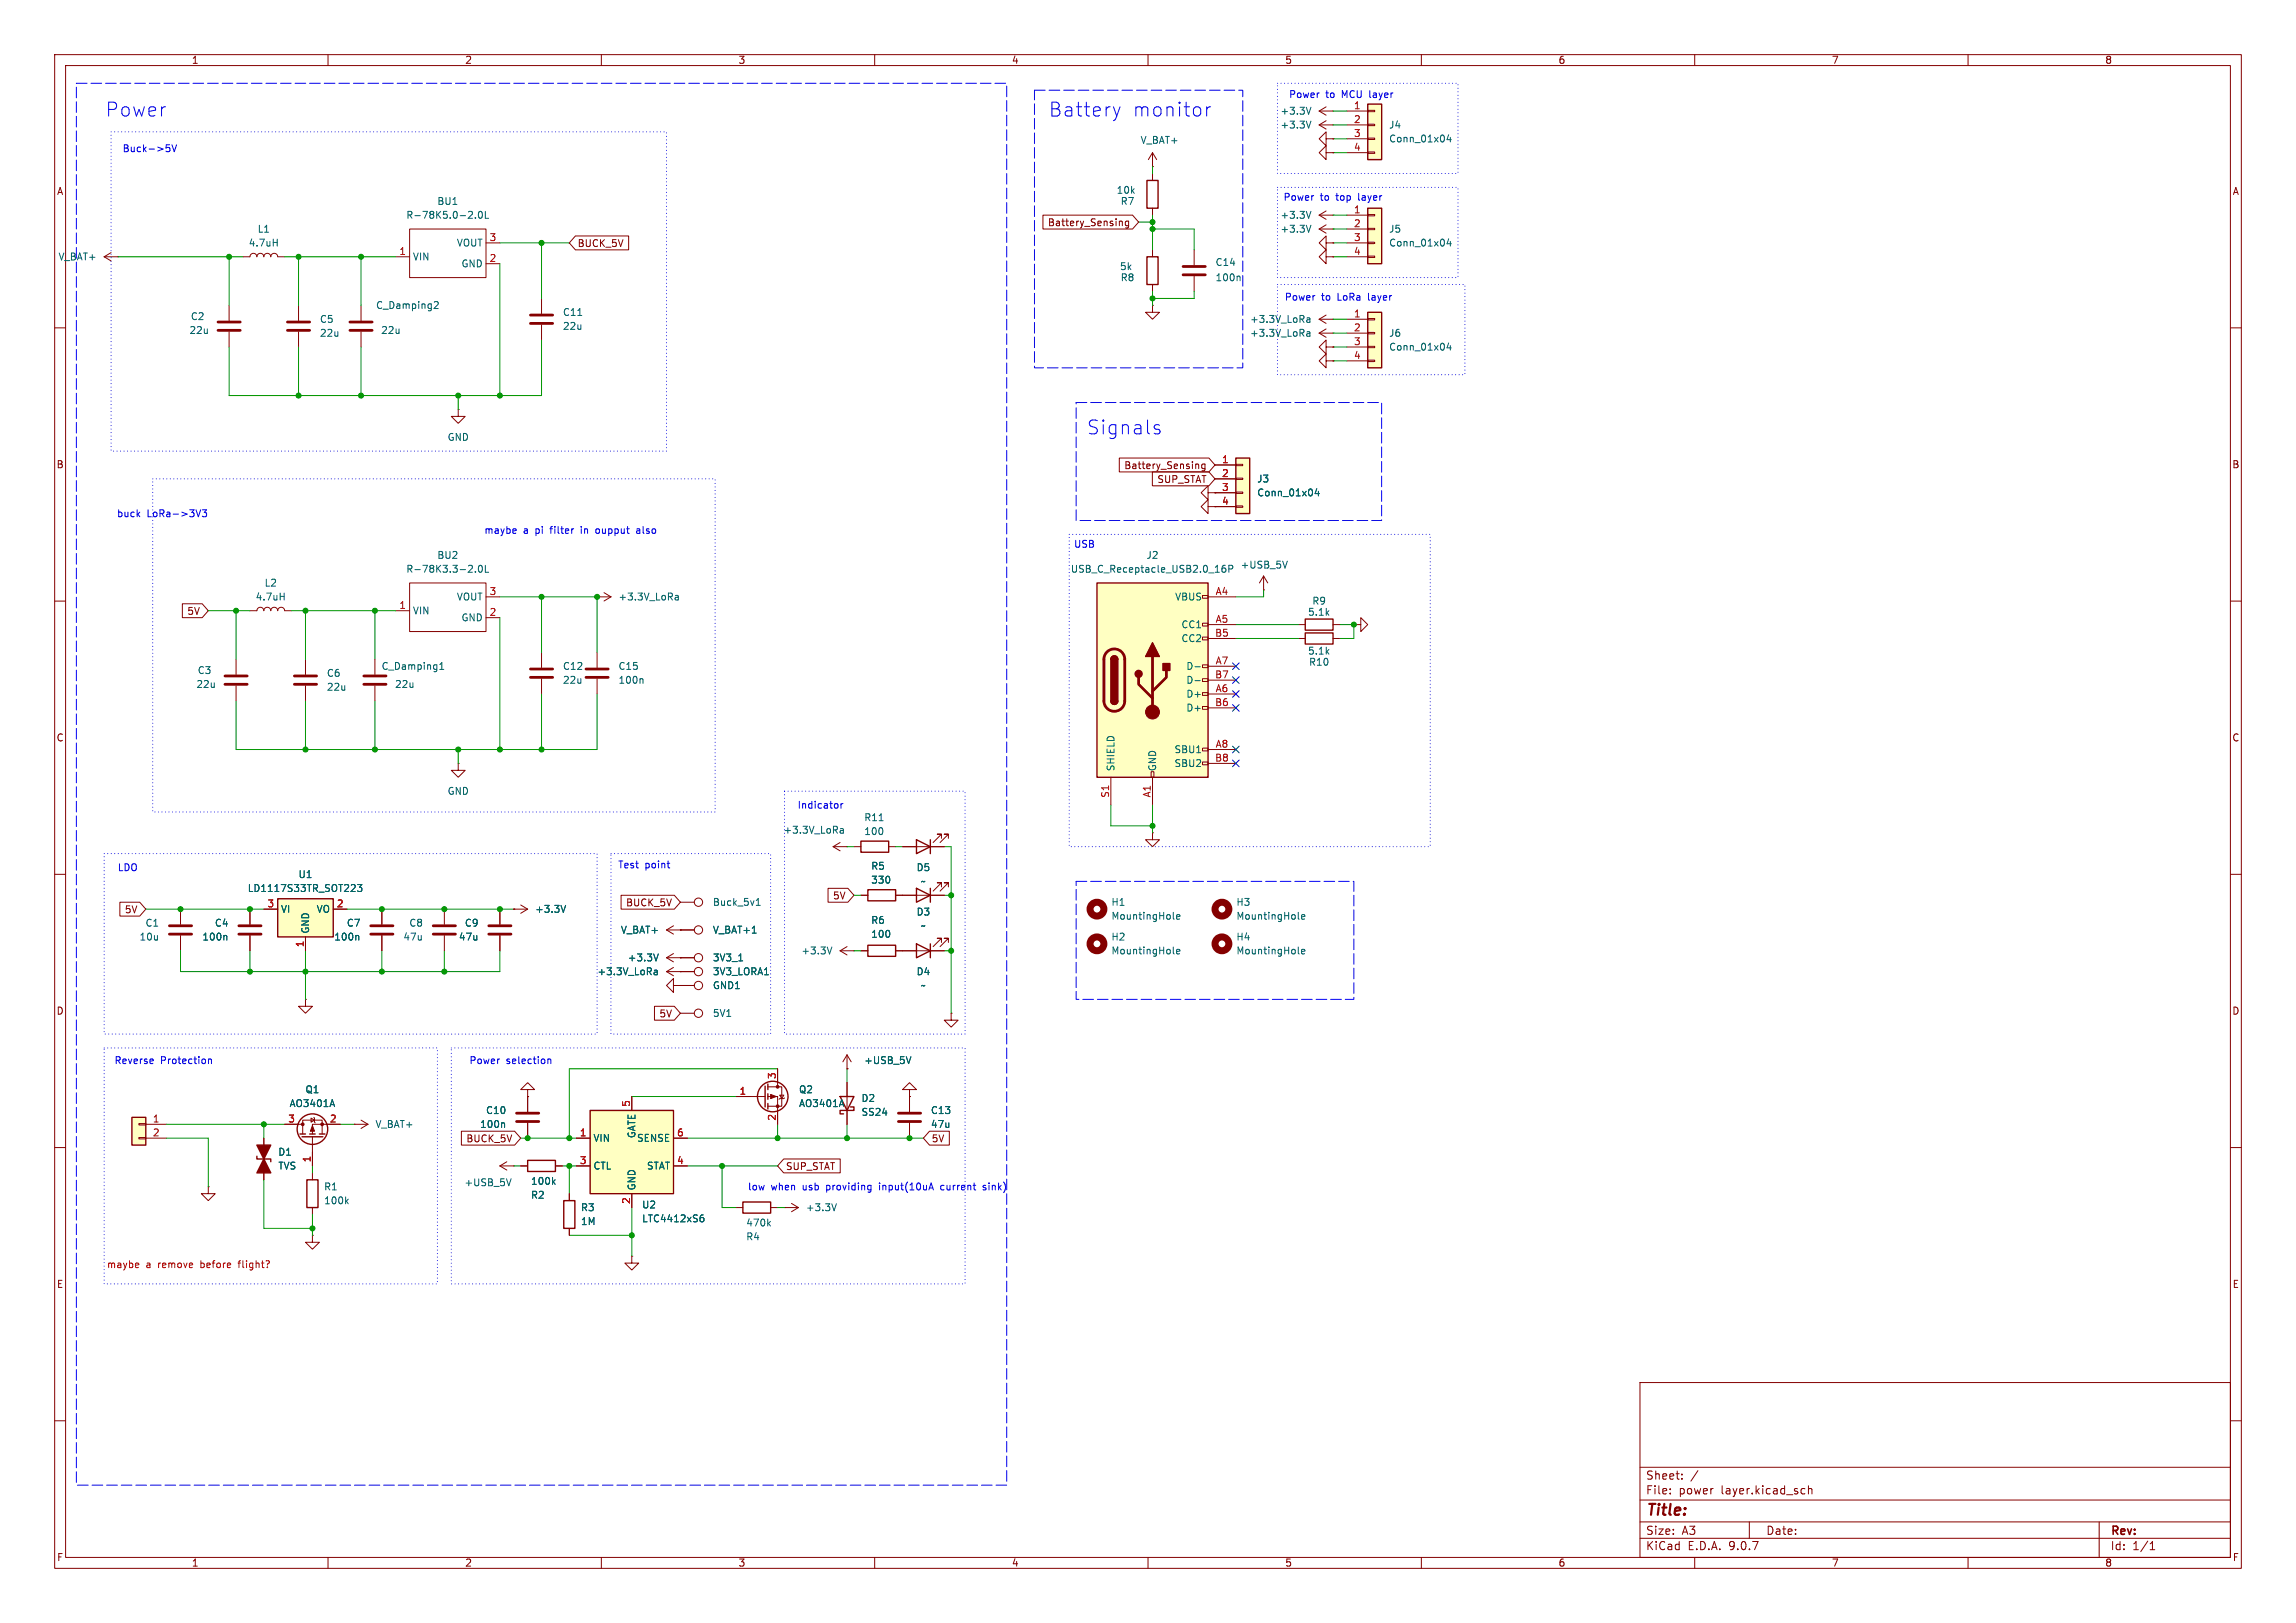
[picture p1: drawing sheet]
<svg xmlns="http://www.w3.org/2000/svg" width="420mm" height="297mm" viewBox="0 0 420 297" stroke-linecap="round" stroke-linejoin="round" font-family="sans-serif">
<defs><g id="words">
<g font-size="3.5" fill="#00f">
<text x="19.3" y="21.6">Power</text>
<text x="191.8" y="21.6">Battery</text>
<text x="207.2" y="21.6">monitor</text>
<text x="198.8" y="79.7">Signals</text>
</g>
<text font-size="2.8" fill="#840000" x="301" y="277.9">Title:</text>
<g font-size="2.1" fill="#840000">
<text x="301" y="273.7">File:</text>
<text x="301" y="271">Sheet:</text>
<text x="307.1" y="273.7">power</text>
<text x="314.9" y="273.7">layer.kicad_sch</text>
<text x="301" y="281.1">Size:</text>
<text x="307.6" y="281.1">A3</text>
<text x="323" y="281.1">Date:</text>
<text x="386" y="281.3">Rev:</text>
<text x="301" y="283.9">KiCad</text>
<text x="308.7" y="283.9">E.D.A.</text>
<text x="316.3" y="283.9">9.0.7</text>
<text x="386" y="283.9">Id:</text>
<text x="390.1" y="283.9">1/1</text>
</g>
<g font-size="1.8" fill="#840000">
<text x="35" y="11.9">1</text>
<text x="85" y="11.9">2</text>
<text x="135" y="11.9">3</text>
<text x="185" y="11.9">4</text>
<text x="235" y="11.9">5</text>
<text x="285" y="11.9">6</text>
<text x="335" y="11.9">7</text>
<text x="385" y="11.9">8</text>
<text x="10.3" y="35.9">A</text>
<text x="408.3" y="35.9">A</text>
<text x="191.6" y="41.6">Battery_Sensing</text>
<text x="105.6" y="45.4">BUCK_5V</text>
<text x="10.3" y="85.9">B</text>
<text x="205.6" y="86">Battery_Sensing</text>
<text x="211.6" y="88.6">SUP_STAT</text>
<text x="408.2" y="85.9">B</text>
<text x="34.2" y="112.7">5V</text>
<text x="10.3" y="135.9">C</text>
<text x="408.2" y="135.9">C</text>
<text x="22.7" y="167.3">5V</text>
<text x="114.4" y="166.1">BUCK_5V</text>
<text x="152.3" y="164.8">5V</text>
<text x="10.3" y="185.9">D</text>
<text x="408.2" y="185.9">D</text>
<text x="120.5" y="186.4">5V</text>
<text x="85.2" y="209.2">BUCK_5V</text>
<text x="170.3" y="209.2">5V</text>
<text x="143.7" y="214.3">SUP_STAT</text>
<text x="10.3" y="235.9">E</text>
<text x="408.3" y="235.9">E</text>
<text x="10.3" y="285.9">F</text>
<text x="35" y="286.9">1</text>
<text x="85" y="286.9">2</text>
<text x="135" y="286.9">3</text>
<text x="185" y="286.9">4</text>
<text x="235" y="286.9">5</text>
<text x="285" y="286.9">6</text>
<text x="335" y="286.9">7</text>
<text x="385" y="286.9">8</text>
<text x="408.3" y="285.9">F</text>
</g>
<g font-size="1.8" fill="#006464">
<text x="234.1" y="23.7">+3.3V</text>
<text x="234.1" y="21.2">+3.3V</text>
<text x="254" y="23.7">J4</text>
<text x="208.5" y="26.5">V_BAT+</text>
<text x="254" y="26.3">Conn_01x04</text>
<text x="204.2" y="35.7">10k</text>
<text x="74.2" y="40.2">R-78K5.0-2.0L</text>
<text x="79.9" y="37.7">BU1</text>
<text x="204.9" y="37.7">R7</text>
<text x="234.1" y="40.2">+3.3V</text>
<text x="10.6" y="47.9">V_BAT+</text>
<text x="45.4" y="45.3">4.7uH</text>
<text x="47" y="42.8">L1</text>
<text x="75.4" y="47.9">VIN</text>
<text x="83.5" y="45.3">VOUT</text>
<text x="234.1" y="42.8">+3.3V</text>
<text x="254" y="42.8">J5</text>
<text x="254" y="45.3">Conn_01x04</text>
<text x="84.3" y="49.1">GND</text>
<text x="204.8" y="49.6">5k</text>
<text x="204.9" y="51.7">R8</text>
<text x="222.3" y="51.7">100n</text>
<text x="222.3" y="48.9">C14</text>
<text x="34.8" y="58.8">C2</text>
<text x="58.4" y="59.3">C5</text>
<text x="68.7" y="56.7">C_Damping2</text>
<text x="102.9" y="58">C11</text>
<text x="228.6" y="59.3">+3.3V_LoRa</text>
<text x="34.6" y="61.3">22u</text>
<text x="58.4" y="61.8">22u</text>
<text x="69.6" y="61.3">22u</text>
<text x="102.9" y="60.6">22u</text>
<text x="228.6" y="61.8">+3.3V_LoRa</text>
<text x="254" y="61.8">J6</text>
<text x="254" y="64.4">Conn_01x04</text>
<text x="81.8" y="80.9">GND</text>
<text x="229.9" y="88.5">J3</text>
<text x="229.9" y="91">Conn_01x04</text>
<text x="48.3" y="107.5">L2</text>
<text x="74.2" y="105">R-78K3.3-2.0L</text>
<text x="79.9" y="102.5">BU2</text>
<text x="195.8" y="105">USB_C_Receptacle_USB2.0_16P</text>
<text x="209.6" y="102.5">J2</text>
<text x="226.9" y="104.2">+USB_5V</text>
<text x="46.7" y="110.1">4.7uH</text>
<text x="75.4" y="112.6">VIN</text>
<text x="83.5" y="110.1">VOUT</text>
<text x="84.3" y="113.9">GND</text>
<text x="113" y="110.1">+3.3V_LoRa</text>
<text x="214.9" y="110.1">VBUS</text>
<text x="239.2" y="112.9">5.1k</text>
<text x="240" y="110.8">R9</text>
<text x="216" y="115.2">CC1</text>
<text x="216" y="117.7">CC2</text>
<text x="239.2" y="120">5.1k</text>
<text x="36.1" y="123.5">C3</text>
<text x="59.7" y="124.1">C6</text>
<text x="69.7" y="122.8">C_Damping1</text>
<text x="102.9" y="122.8">C12</text>
<text x="102.9" y="125.3">22u</text>
<text x="113" y="125.3">100n</text>
<text x="113" y="122.8">C15</text>
<text x="216.9" y="122.8">D-</text>
<text x="216.9" y="125.3">D-</text>
<text x="239.4" y="122">R10</text>
<text x="35.8" y="126.1">22u</text>
<text x="59.7" y="126.6">22u</text>
<text x="72.2" y="126.1">22u</text>
<text x="216.9" y="127.9">D+</text>
<text x="216.9" y="130.4">D+</text>
<text x="204.1" y="141.2" transform="rotate(-90 204.1 141.2)">SHIELD</text>
<text x="211.7" y="141.2" transform="rotate(-90 211.7 141.2)">GND</text>
<text x="214.7" y="138">SBU1</text>
<text x="214.7" y="140.6">SBU2</text>
<text x="81.8" y="145.6">GND</text>
<text x="143.2" y="152.8">+3.3V_LoRa</text>
<text x="158" y="153">100</text>
<text x="158" y="150.5">R11</text>
<text x="54.5" y="160.9">U1</text>
<text x="159.3" y="159.4">R5</text>
<text x="159.3" y="161.9">330</text>
<text x="167.6" y="159.6">D5</text>
<text x="45.2" y="163.4">LD1117S33TR_SOT223</text>
<text x="51.3" y="167.2">VI</text>
<text x="57.8" y="167.2">VO</text>
<text x="97.8" y="167.2">+3.3V</text>
<text x="130.3" y="166">Buck_5v1</text>
<text x="167.6" y="167.7">D3</text>
<text x="168.4" y="162.2">~</text>
<text x="203.2" y="166">H1</text>
<text x="226.1" y="166">H3</text>
<text x="25.4" y="172.3">10u</text>
<text x="26.5" y="169.8">C1</text>
<text x="36.9" y="172.3">100n</text>
<text x="39.2" y="169.8">C4</text>
<text x="56.7" y="170.9" transform="rotate(-90 56.7 170.9)">GND</text>
<text x="61" y="172.3">100n</text>
<text x="63.3" y="169.8">C7</text>
<text x="73.7" y="172.3">47u</text>
<text x="74.8" y="169.8">C8</text>
<text x="83.8" y="172.3">47u</text>
<text x="84.9" y="169.8">C9</text>
<text x="113.5" y="171">V_BAT+</text>
<text x="130.3" y="171">V_BAT+1</text>
<text x="159.3" y="169.3">R6</text>
<text x="159.3" y="171.8">100</text>
<text x="168.4" y="170.3">~</text>
<text x="203.2" y="168.5">MountingHole</text>
<text x="203.2" y="172.3">H2</text>
<text x="226.1" y="172.3">H4</text>
<text x="226.1" y="168.5">MountingHole</text>
<text x="109.2" y="178.7">+3.3V_LoRa</text>
<text x="114.8" y="176.1">+3.3V</text>
<text x="130.3" y="178.7">3V3_LORA1</text>
<text x="130.3" y="176.1">3V3_1</text>
<text x="146.5" y="174.9">+3.3V</text>
<text x="167.6" y="178.7">D4</text>
<text x="203.2" y="174.9">MountingHole</text>
<text x="226.1" y="174.9">MountingHole</text>
<text x="130.3" y="181.2">GND1</text>
<text x="168.4" y="181.2">~</text>
<text x="130.3" y="186.3">5V1</text>
<text x="158" y="194.9">+USB_5V</text>
<text x="52.9" y="202.8">AO3401A</text>
<text x="55.8" y="200.3">Q1</text>
<text x="146.1" y="202.8">AO3401A</text>
<text x="146.1" y="200.3">Q2</text>
<text x="157.5" y="201.8">D2</text>
<text x="68.6" y="206.6">V_BAT+</text>
<text x="87.7" y="206.6">100n</text>
<text x="88.8" y="204.1">C10</text>
<text x="108.5" y="209.1">VIN</text>
<text x="116.4" y="209.1">SENSE</text>
<text x="116.4" y="208.4" transform="rotate(-90 116.4 208.4)">GATE</text>
<text x="157.5" y="204.4">SS24</text>
<text x="170.2" y="204.1">C13</text>
<text x="170.2" y="206.6">47u</text>
<text x="50.8" y="211.7">D1</text>
<text x="50.8" y="214.2">TVS</text>
<text x="108.5" y="214.2">CTL</text>
<text x="118.2" y="214.2">STAT</text>
<text x="59.2" y="218">R1</text>
<text x="59.2" y="220.6">100k</text>
<text x="84.9" y="217.3">+USB_5V</text>
<text x="97" y="219.6">R2</text>
<text x="97" y="217">100k</text>
<text x="106.2" y="221.8">R3</text>
<text x="116.4" y="217.9" transform="rotate(-90 116.4 217.9)">GND</text>
<text x="117.4" y="221.3">U2</text>
<text x="147.3" y="221.8">+3.3V</text>
<text x="106.2" y="224.4">1M</text>
<text x="117.4" y="223.9">LTC4412xS6</text>
<text x="136.4" y="227.2">R4</text>
<text x="136.4" y="224.6">470k</text>
</g>
<g font-size="1.8" fill="#0000c2">
<text x="235.7" y="18.1">Power</text>
<text x="242.5" y="18.1">to</text>
<text x="245.5" y="18.1">MCU layer</text>
<text x="22.3" y="28">Buck-&gt;5V</text>
<text x="234.7" y="36.9">Power</text>
<text x="241.5" y="36.9">to</text>
<text x="244.5" y="36.9">top</text>
<text x="248.7" y="36.9">layer</text>
<text x="234.9" y="55.2">Power</text>
<text x="241.7" y="55.2">to</text>
<text x="244.8" y="55.2">LoRa</text>
<text x="250.5" y="55.2">layer</text>
<text x="21.3" y="94.8">buck</text>
<text x="26.9" y="94.8">LoRa-&gt;3V3</text>
<text x="88.5" y="97.9">maybe</text>
<text x="95.7" y="97.9">a</text>
<text x="98" y="97.9">pi</text>
<text x="101" y="97.9">filter</text>
<text x="106.7" y="97.9">in</text>
<text x="109.7" y="97.9">oupput</text>
<text x="117.3" y="97.9">also</text>
<text x="196.4" y="100.4">USB</text>
<text x="145.8" y="148.2">Indicator</text>
<text x="21.5" y="159.6">LDO</text>
<text x="113" y="159.1">Test</text>
<text x="118" y="159.1">point</text>
<text x="20.9" y="194.9">Reverse</text>
<text x="29.3" y="194.9">Protection</text>
<text x="85.8" y="194.9">Power</text>
<text x="92.6" y="194.9">selection</text>
<text x="136.7" y="218">low</text>
<text x="141" y="218">when</text>
<text x="146.9" y="218">usb</text>
<text x="151.4" y="218">providing</text>
<text x="161.3" y="218">input(10uA</text>
<text x="172.8" y="218">current</text>
<text x="180.7" y="218">sink)</text>
</g>
<g font-size="1.8" fill="#a90000">
<text x="247.6" y="20.1">1</text>
<text x="247.6" y="22.6">2</text>
<text x="247.6" y="25.1">3</text>
<text x="247.6" y="27.7">4</text>
<text x="247.6" y="39.1">1</text>
<text x="247.6" y="41.7">2</text>
<text x="73" y="46.7">1</text>
<text x="89.5" y="44.2">3</text>
<text x="247.6" y="44.2">3</text>
<text x="247.6" y="46.7">4</text>
<text x="89.5" y="48">2</text>
<text x="247.6" y="58.2">1</text>
<text x="247.6" y="60.7">2</text>
<text x="247.6" y="63.2">3</text>
<text x="247.6" y="65.8">4</text>
<text x="223.4" y="84.8">1</text>
<text x="223.4" y="87.4">2</text>
<text x="223.4" y="89.9">3</text>
<text x="223.4" y="92.5">4</text>
<text x="73" y="111.5">1</text>
<text x="89.5" y="109">3</text>
<text x="89.5" y="112.8">2</text>
<text x="222.3" y="109">A4</text>
<text x="222.2" y="116.6">B5</text>
<text x="222.3" y="114">A5</text>
<text x="222.2" y="124.2">B7</text>
<text x="222.3" y="121.7">A7</text>
<text x="222.2" y="129.3">B6</text>
<text x="222.3" y="126.7">A6</text>
<text x="222.3" y="136.9">A8</text>
<text x="222.2" y="139.4">B8</text>
<text x="202.9" y="146.1" transform="rotate(-90 202.9 146.1)">S1</text>
<text x="210.6" y="146" transform="rotate(-90 210.6 146)">A1</text>
<text x="48.8" y="166.1">3</text>
<text x="61.5" y="166.1">2</text>
<text x="55.6" y="173.4" transform="rotate(-90 55.6 173.4)">1</text>
<text x="142" y="197.6" transform="rotate(-90 142 197.6)">3</text>
<text x="115.3" y="202.6" transform="rotate(-90 115.3 202.6)">5</text>
<text x="135.2" y="200.4">1</text>
<text x="27.9" y="205.5">1</text>
<text x="27.9" y="208">2</text>
<text x="52.6" y="205.5">3</text>
<text x="60.3" y="205.5">2</text>
<text x="106" y="208">1</text>
<text x="123.8" y="208">6</text>
<text x="142" y="205.2" transform="rotate(-90 142 205.2)">2</text>
<text x="56.9" y="212.8" transform="rotate(-90 56.9 212.8)">1</text>
<text x="106" y="213.1">3</text>
<text x="123.8" y="213.1">4</text>
<text x="115.3" y="220.4" transform="rotate(-90 115.3 220.4)">2</text>
</g>
<g font-size="1.8" fill="#f00">
<text x="19.5" y="232.3">maybe</text>
<text x="26.7" y="232.3">a</text>
<text x="29" y="232.3">remove</text>
<text x="37" y="232.3">before</text>
<text x="44.1" y="232.3">flight?</text>
</g>
</g></defs>
<g fill="none" stroke="#840000" stroke-width=".18">
<path d="M10 10h400v277h-400zM12 12h396v273h-396zM60 10v2M110 10v2M160 10v2M210 10v2M260 10v2M310 10v2M360 10v2M210.8 31.8v1.2M210.8 38.1v1.3M19 47l1.3 .8"/>
<path d="M19 47h2.6M20.3 46.2l-1.3 .8M21.6 47h.1M210.8 55.9v1.3h-1.3l1.3 1.2 1.3-1.2h-1.3M210.8 55.9h.1M218.4 45.7v2.8M218.4 50.5v2.8M241.3 58.4l1.3 .8M241.3 58.4h2.5M242.6 57.7l-1.3 .7M243.8 58.4h.1M10 60h2"/>
<path d="M83.8 74.9v1.3h1.3l-1.3 1.3-1.3-1.3h1.3M83.8 74.9h.1M241.3 61l1.3 .7M241.3 61h2.5M242.6 60.2l-1.3 .8M243.8 61h.1M408 60h2M10 110h2M45.7 111.8h1.3a.64 .64 0 0 1 .6-.7 .64 .64 0 0 1 .7 .7 .64 .64 0 0 1 .6-.7 .64 .64 0 0 1 .6 .7 .64 .64 0 0 1 .7-.7 .64 .64 0 0 1 .6 .7 .64 .64 0 0 1 .6-.7 .64 .64 0 0 1 .7 .7h1.2M231.1 108h.1M231.1 105.4l.8 1.3M231.1 105.4l-.7 1.3"/>
<path d="M231.1 105.4v2.6M237.5 114.3h1.3M237.5 116.8h1.3M243.8 114.3h1.3M243.8 116.8h1.3M247.6 114.3h1.3v-1.3l1.3 1.3-1.3 1.3v-1.3M247.6 114.3h.1M408 110h2M55.9 120.7v2.7M55.9 125.5v2.8M10 160h2M408 160h2"/>
<path d="M10 210h2M408 210h2M300 253h108v32h-108zM10 260h2M300 278.5h108M300 274.5h108M300 268.5h108M305.5 273.2v.2M305.5 272.5v.1M307.7 270.5v.2M307.7 269.8v.1M310.6 269.1l-1.3 1.9"/>
<path d="M320 278.5v3M329.7 272.4l.5 .1M330.2 273.3l-.5 .1M330.8 272.5l.2-.1 .4 .1v.9M330.8 271.9v1.5M384 278.5v6.5M408 260h2M60 285v2M110 285v2M160 285v2M210 285v2M260 285v2"/>
<path d="M300 281.5h108M310 285v2M360 285v2M393.3 283.6h.9M393.3 282.5l.4-.4v1.5"/>
</g>
<path d="M216.4 48.8h4.1M216.4 50.3h4.1M53.8 123.7h4.1M53.8 125.2h4.1" fill="none" stroke="#840000" stroke-width=".51"/>
<path d="M209.8 33h2v5.1h-2zM238.8 113.3h5v2h-5zM238.8 115.8h5v2.1h-5z" fill="none" stroke="#840000" stroke-width=".25"/>
<g fill="none" stroke="#006464" stroke-width=".18">
<path d="M226.7 50.5l.1 .2v.7M239 58.8l.2 .2 .4-.1M239.1 58.2h.5v.8M239.6 58.5h-.4l-.2 .2M239 61.4l.2 .1h.4M239.1 60.8h.5v.7M239.6 61l-.4 .1-.2 .1M51.3 109.1h.7M52 108.5v1.3M235.5 102.7l-.4 1.3M214.6 168l.2 .2M214.6 174.4l.2 .2"/>
<path d="M215.2 174.1l.6-.1v-.2l-.4-.1-.2 .2 .1 .6h.5M215.2 167.8l.6-.1v-.3h-.4l-.2 .2 .1 .6h.5M237.5 174.4l.2 .2M237.5 168l.2 .2M238.1 174.1l.6-.1-.1-.2-.3-.1-.2 .2v.6h.5M238.1 167.8l.6-.1-.1-.3h-.3l-.2 .2v.6h.5"/>
</g>
<g fill="none" stroke="#840000" stroke-width="1.3">
<circle cx="200.7" cy="166.4" r="1.27"/>
<circle cx="200.7" cy="172.7" r="1.27"/>
<circle cx="223.5" cy="166.4" r="1.27"/>
<circle cx="223.5" cy="172.7" r="1.27"/>
</g>
<path d="M200.7 106.7h20.3v35.5h-20.3z" fill="#ffffc2"/>
<g fill="none" stroke="#840000" stroke-width=".18">
<path d="M221 92.7v-1.3l-1.3 1.3 1.3 1.3v-1.3h1.2M221 90.2v-1.3l-1.3 1.3 1.3 1.2v-1.2h1.2M222.2 92.7h.1M222.2 90.2h.1M220 109h1v.5h-1zM220 114h1v.6h-1zM220 116.6h1v.5h-1zM221 109.2h5.1M221 114.3h5.1M221 116.8h5.1M220 121.7h1v.5h-1zM220 124.2h1v.5h-1z"/>
<path d="M220 126.7h1v.6h-1zM220 129.3h1v.5h-1zM220 136.9h1v.5h-1zM220 139.4h1v.6h-1zM221 121.9h5.1M221 124.5h5.1M221 127h5.1M221 129.5h5.1M221 137.2h5.1M221 139.7h5.1M203.2 142.2v5.1M210.6 141.2h.5v1h-.5z"/>
<path d="M210.8 152.4v1.3h1.3l-1.3 1.2-1.3-1.2h1.3M210.8 152.4h.1M210.8 142.2v5.1"/>
</g>
<path d="M200.7 106.7h20.3v35.5h-20.3zM203.2 120.7a.64 .64 0 0 1 .6-.7 .64 .64 0 0 1 .7 .7M203.2 128.3a.64 .64 0 0 0 .6 .6 .64 .64 0 0 0 .7-.6" fill="none" stroke="#840000" stroke-width=".25"/>
<path d="M202.5 119.3a1.9 1.9 0 0 1 2.1-.4 1.9 1.9 0 0 1 1.1 1.8v7.6a1.91 1.91 0 0 1-1.9 1.9 1.91 1.91 0 0 1-1.9-1.9v-7.8l.2-.6zM208.3 124v1.2l2.5 2.6M210.8 120.1v10.2M213.4 122.7v1.3l-2.6 2.5" fill="none" stroke="#840000" stroke-width=".51"/>
<g fill="#840000" stroke="#840000" stroke-width=".25">
<path d="M203.2 120.7h1.3v7.6h-1.3z"/>
<path d="M203.4 120.2a.64 .64 0 0 1 .7-.1 .64 .64 0 0 1 .4 .6h-1.3z"/>
<path d="M203.2 128.3h1.3a.64 .64 0 0 1-.7 .6 .64 .64 0 0 1-.6-.6z"/>
<path d="M210.8 117.6l1.3 2.5h-2.6z"/>
<path d="M212.7 121.4h1.3v1.3h-1.3z"/>
<circle cx="208.3" cy="123.3" r=".63"/>
</g>
<circle cx="210.8" cy="130.3" r="1.27" fill="#840000" stroke="#840000" stroke-width=".18"/>
<path d="M224.1 103.4l-.3 .1a.86 .86 0 0 0 0 1.2l.4-.1v-.4l-.2-.3-.4 .1-.1 .2M224.8 104.1h.6l.1-.2v-.3l-.7-.2v1.3M218.6 122h1M218.6 124.6h1" fill="none" stroke="#006464" stroke-width=".18"/>
<path d="M226.1 83.8h2.5v10.2h-2.5z" fill="#ffffc2"/>
<path d="M226.1 83.8h2.5v10.2h-2.5zM135.9 220h5.1v2h-5.1z" fill="none" stroke="#840000" stroke-width=".25"/>
<g fill="none" stroke="#840000" stroke-width=".18">
<path d="M222.2 85.1h3.9M222.2 87.6h3.9M222.2 90.2h3.9M222.2 92.7h3.9M226.1 85h1.2v.2h-1.2zM226.1 87.5h1.2v.3h-1.2zM226.1 90h1.2v.3h-1.2zM226.1 92.6h1.2v.2h-1.2zM152.4 154.9l1.3 .8M152.4 154.9h2.5M153.7 154.2l-1.3 .7M154.9 154.9h.1"/>
<path d="M121.9 175.3l1.3 .7M121.9 175.3h2.6M121.9 177.8l1.3 .8M121.9 177.8h2.6M121.9 170.2l1.3 .7M121.9 170.2h2.6M123.2 174.5l-1.3 .8M123.2 177l-1.3 .8M123.2 169.4l-1.3 .8M124.5 175.3h.1M124.5 177.8h.1M124.5 170.2h.1"/>
<path d="M153.7 174l1.2 .8M153.7 174h2.5M154.9 173.2l-1.2 .8M156.2 174h.1M96.5 199.4h-1.3l1.3-1.3 1.3 1.3h-1.3v1.3M96.5 200.7h.1M115.6 229.9v1.2h1.2l-1.2 1.3-1.3-1.3h1.3M115.6 229.9h.1M134.6 221h1.3M141 221h1.2"/>
</g>
<path d="M240.9 89.4l-.3 .9h.8M241.2 89.9v.8M153.7 152.3l.1 .2 .5-.1M153.7 151.7h.5l.1 .8M154.3 151.9l-.5 .1-.1 .2M119.6 178.2l.2 .2 .4-.1M119.7 177.6h.5v.8M120.2 177.8l-.4 .1-.2 .2M120.4 174.6l-.4 1.2M152.2 173.3l-.5 1.3M140.6 223.9l.3 .5M140.9 223.5l-.5 .5" fill="none" stroke="#006464" stroke-width=".18"/>
<path d="M107.9 203.2h15.3v15.2h-15.3z" fill="#ffffc2"/>
<g fill="none" stroke="#840000" stroke-width=".25">
<path d="M157.5 153.9h5.1v2.1h-5.1zM167.6 153.7l2.6 1.2-2.6 1.3zM170.2 153.7v2.5M158.7 173h5.1v2h-5.1zM158.7 162.8h5.1v2h-5.1zM167.6 172.7l2.6 1.3-2.6 1.3zM167.6 162.6l2.6 1.2-2.6 1.3zM170.2 162.6v2.5M170.2 172.7v2.6M140 198.8v3.8M140.5 198.4v1M96.5 212.3h5.1v2.1h-5.1z"/>
<path d="M103.1 219.7h2.1v5.1h-2.1zM107.9 203.2h15.3v15.2h-15.3zM140.5 200.2v1M140.5 201.9v1M153.7 200.7h2.5l-1.3 2.5zM155.6 202.6h.6v.6h-2.5v.6h.6"/>
<circle cx="141.4" cy="200.7" r="2.79"/>
</g>
<g fill="none" stroke="#840000" stroke-width=".18">
<path d="M210.8 30.5h.1M210.8 27.9l-.7 1.3M210.8 27.9l.8 1.3M210.8 27.9v2.6M109.2 109.2h.1M109.2 119.4v2.8M109.2 109.2h2.6M110.5 108.5l1.3 .7M111.8 109.2l-1.3 .8M109.2 124.2v2.8M156.2 154.9h1.3M162.6 154.9h1.2"/>
<path d="M165.1 154.9h7.6M172.2 153.4v-.7h-.8h.8l-1.5 1.5M173.5 153.4v-.7h-.8h.8l-1.5 1.5M69.8 166.4v2.8M69.8 171.2v2.8M81.3 166.4v2.8M81.3 171.2v2.8M91.4 166.4v2.8M91.4 171.2v2.8M124.5 165.1h2.5M124.5 170.2h2.5M124.5 177.8h2.5"/>
<path d="M124.5 175.3h2.5M157.5 174h1.2M157.5 163.8h1.2M163.8 174h8.9M163.8 163.8h8.9M172.2 172.5v-.8h-.8h.8l-1.5 1.5M172.2 162.3v-.8h-.8h.8l-1.5 1.6M173.5 172.5v-.8h-.8h.8l-1.5 1.5M173.5 162.3v-.8h-.8h.8l-1.5 1.6M55.9 182.9v1.3h1.2l-1.2 1.2-1.3-1.2h1.3M55.9 182.9h.1M123.2 180.3v-1.2l-1.3 1.2 1.3 1.3v-1.3h1.3"/>
<path d="M124.5 180.3h.1M124.5 180.3h2.5M124.5 185.4h2.5M140.5 198.9h2.5v3.5h-2.5M142.2 195.6v3.3M154.9 195.6h.1M154.9 193l.8 1.3M154.9 193l-.7 1.3M154.9 193v2.6M154.9 198.1v7.6M166.4 199.4h-1.3l1.3-1.3 1.2 1.3h-1.2v1.3M174 185.4v1.3h1.3l-1.3 1.3-1.3-1.3h1.3"/>
<path d="M174 185.4h.1M91.4 213.4h2.6M91.4 213.4l1.3 .7M92.7 212.6l-1.3 .8M94 213.4h.1M95.2 213.4h1.3M96.5 200.7v2.8M96.5 205.5v2.8M101.6 213.4h1.3M104.1 218.4v1.3M105.4 208.3h2.5M105.4 213.4h2.5"/>
<path d="M115.6 200.7v2.5M115.6 218.4v2.6M123.2 208.3h2.5M123.2 213.4h2.5M134.6 200.7h5.4M140.5 200.7h1.7v5M142.6 200.4h.8l-.4 .6zM143.5 200.9l-.1 .1h-.8l-.1 .2M166.4 200.7h.1M166.4 200.7v2.8M166.4 205.5v2.8M104.1 224.8v1.3"/>
<path d="M143.5 221h.1M143.5 221h2.5M144.8 220.2l1.2 .8M146 221l-1.2 .7"/>
<circle cx="127.8" cy="170.2" r=".76"/>
<circle cx="127.8" cy="177.8" r=".76"/>
<circle cx="127.8" cy="165.1" r=".76"/>
<circle cx="127.8" cy="175.3" r=".76"/>
<circle cx="127.8" cy="185.4" r=".76"/>
<circle cx="127.8" cy="180.3" r=".76"/>
</g>
<g fill="none" stroke="#006464" stroke-width=".18">
<path d="M123.5 109.6l.2 .2 .4-.1M123.5 109h.5l.1 .8M124.1 109.3h-.4l-.2 .2M117.4 124.2l.2 .2v.6M160.8 150.2h.7M65.4 171.2l.2 .2v.6M135.1 175.8h.8M137.6 170.8h.7M138.3 165.7h.8M138.3 164.8l.4-.4v1.3M139.8 178.4h.8M166.6 193.4l-.4 1.2"/>
<path d="M92.1 205.5l.2 .2v.6M93.5 215.7l-.4 1.3M101.2 216.2l.4 .5M101.6 215.9l-.5 .5M154 201.2l.4 1.3M128.2 222.9l.3-.1 .3 .2-.2 .5h-.4M128.6 222.3l-.4 .1M153 220.3l-.4 1.3"/>
</g>
<path d="M107.2 122.4h4.1M107.2 124h4.1M67.8 169.4h4.1M67.8 170.9h4.1M79.2 169.4h4.1M79.2 170.9h4.1M89.4 169.4h4.1M89.4 170.9h4.1M94.5 203.7h4.1M94.5 205.2h4.1M164.3 203.7h4.1M164.3 205.2h4.1" fill="none" stroke="#840000" stroke-width=".51"/>
<g fill="#840000" stroke="#840000" stroke-width=".18">
<path d="M141 200.3l1 .4-1 .3z"/>
<circle cx="142.2" cy="198.9" r=".25"/>
<circle cx="142.2" cy="202.4" r=".25"/>
</g>
<path d="M50.8 164.5h10.2v7h-10.2z" fill="#ffffc2"/>
<path d="M50.8 164.5h10.2v7h-10.2z" fill="none" stroke="#840000" stroke-width=".25"/>
<path d="M48.3 166.4h2.5M55.9 171.5v2.5M61 166.4h2.5" fill="none" stroke="#840000" stroke-width=".18"/>
<path d="M65.4 161.9h.8l-.4 .5 .3 .1v.5l-.2 .1-.5-.1" fill="none" stroke="#006464" stroke-width=".18"/>
<path d="M250.2 19.1h2.5v10.1h-2.5z" fill="#ffffc2"/>
<path d="M250.2 19.1h2.5v10.1h-2.5z" fill="none" stroke="#840000" stroke-width=".25"/>
<g fill="none" stroke="#840000" stroke-width=".18">
<path d="M242.6 19.6l-1.3 .7M241.3 20.3h2.5M241.3 22.9h2.5M241.3 22.9l1.3 .7M241.3 20.3l1.3 .8M242.6 27.9v-1.2l-1.3 1.2 1.3 1.3v-1.3h1.2M242.6 25.4v-1.3l-1.3 1.3 1.3 1.3v-1.3h1.2M242.6 22.1l-1.3 .8M243.8 22.9h.1M243.8 20.3h.1M243.8 27.9h.1M243.8 25.4h.1"/>
<path d="M246.4 20.3h3.8M246.4 22.9h3.8M246.4 25.4h3.8M246.4 27.9h3.8M250.2 20.2h1.3v.2h-1.3zM250.2 22.7h1.3v.3h-1.3zM250.2 25.3h1.3v.2h-1.3zM250.2 27.8h1.3v.3h-1.3zM242.6 63.5v-1.3l-1.3 1.3 1.3 1.3v-1.3h1.2M242.6 66v-1.2l-1.3 1.2 1.3 1.3v-1.3h1.2M243.8 63.5h.1M243.8 66h.1"/>
</g>
<path d="M239.8 19.6l-.4 1.3M239.8 22.2l-.4 1.2M265 24.6l-.3 1h.8M265.3 25.1v.9" fill="none" stroke="#006464" stroke-width=".18"/>
<path d="M250.2 57.2h2.5v10.1h-2.5z" fill="#ffffc2"/>
<path d="M250.2 57.2h2.5v10.1h-2.5z" fill="none" stroke="#840000" stroke-width=".25"/>
<path d="M246.4 58.4h3.8M250.2 58.3h1.3v.2h-1.3zM246.4 61h3.8M246.4 63.5h3.8M246.4 66h3.8M250.2 60.8h1.3v.3h-1.3zM250.2 63.4h1.3v.2h-1.3zM250.2 65.9h1.3v.3h-1.3z" fill="none" stroke="#840000" stroke-width=".18"/>
<path d="M265 62.7l-.3 1h.8M265.3 63.2v.9" fill="none" stroke="#006464" stroke-width=".18"/>
<path d="M250.2 38.1h2.5v10.2h-2.5z" fill="#ffffc2"/>
<g fill="none" stroke="#840000" stroke-width=".25">
<path d="M250.2 38.1h2.5v10.2h-2.5zM47 211.6v.5h2.5v.5M54.9 207.5h1M55.2 208h3.9M56.1 215.9h2.1v5.1h-2.1zM56.6 207.5h1.1M58.4 207.5h1"/>
<circle cx="57.1" cy="206.6" r="2.79"/>
</g>
<g fill="none" stroke="#840000" stroke-width=".18">
<path d="M241.3 39.4h2.5M241.3 39.4l1.3 .7M242.6 38.6l-1.3 .8M243.8 39.4h.1M246.4 39.4h3.8M250.2 39.2h1.3v.3h-1.3zM41.9 55.9v2.8M44.4 47h1.3a.64 .64 0 0 1 .7-.6 .64 .64 0 0 1 .6 .6 .64 .64 0 0 1 .6-.6 .64 .64 0 0 1 .7 .6 .64 .64 0 0 1 .6-.6 .64 .64 0 0 1 .6 .6 .64 .64 0 0 1 .7-.6 .64 .64 0 0 1 .6 .6h1.3M54.6 55.9v2.8M66 55.9v2.8M72.4 47h2.5M74.9 41.9h14v8.9h-14z"/>
<path d="M88.9 44.5h2.5M88.9 48.3h2.5M99.1 54.6v2.8M99.1 59.4v2.8M241.3 41.9h2.5M241.3 41.9l1.3 .8M242.6 47v-1.3l-1.3 1.3 1.3 1.3v-1.3h1.2M242.6 44.5v-1.3l-1.3 1.3 1.3 1.2v-1.2h1.2M242.6 41.1l-1.3 .8M243.8 47h.1M243.8 44.5h.1M243.8 41.9h.1"/>
<path d="M246.4 41.9h3.8M246.4 44.5h3.8M246.4 47h3.8M250.2 41.8h1.3v.2h-1.3zM250.2 44.3h1.3v.3h-1.3zM250.2 46.9h1.3v.2h-1.3zM41.9 60.7v2.8M54.6 60.7v2.8M66 60.7v2.8M72.4 111.8h2.5M74.9 106.7h14v8.9h-14zM88.9 109.2h2.5"/>
<path d="M88.9 113h2.5M99.1 119.4v2.8M43.2 120.7v2.7M43.2 125.5v2.8M68.6 120.7v2.7M68.6 125.5v2.8M83.8 139.7v1.3h1.3l-1.3 1.2-1.3-1.2h1.3M83.8 139.7h.1M99.1 124.2v2.8M33 166.4v2.8M33 171.2v2.8M45.7 166.4v2.8"/>
<path d="M45.7 171.2v2.8M94 166.4h.1M94 166.4h2.5M95.2 165.6l1.3 .8M96.5 166.4l-1.3 .7M38.1 217.2v1.2h1.3l-1.3 1.3-1.3-1.3h1.3M38.1 217.2h.1M48.3 208.3v7.6M52.1 205.7h3.3M55.4 207.5v-2.5h3.5v2.5M56.9 204.6l.6 .4-.6 .4zM57.1 208v5.4"/>
<path d="M57.1 214.6v1.3M57.4 204.5l.1 .1v.8l.2 .1M62.2 205.7h-5.1v1.8M64.8 205.7h.1M64.8 205.7h2.5M66 205l1.3 .7M67.3 205.7l-1.3 .8M57.1 226.1v1.2h1.3l-1.3 1.3-1.2-1.3h1.2M57.1 226.1h.1M57.1 221v1.2"/>
</g>
<g fill="none" stroke="#006464" stroke-width=".18">
<path d="M86.3 38.7l.1 .2v.3l-.8 .7h.8M87 39.8v.1M87.6 38.8l.2-.1a.68 .68 0 0 1 .5 .6 .68 .68 0 0 1-.5 .6l-.3-.4zM88.8 38.7v1.2h.6M239.8 38.7l-.4 1.2M50 44.4h.7M50.7 43.8v1.2M79.5 55.3l.4-.1 .3 .4-.8 .9h.8M105.7 57.7h.7M239.8 41.2l-.4 1.3M265 43.7l-.3 .9h.8M265.3 44.2v.8"/>
<path d="M86.3 103.5l.1 .2v.3l-.8 .7h.8M87 104.6v.1M87.6 103.6l.2-.2a.68 .68 0 0 1 .5 .7 .68 .68 0 0 1-.5 .6l-.3-.5zM88.8 103.4v1.3h.6M80.5 122.5h.7M80.5 121.6l.3-.4v1.3M41.3 171.2l.2 .2v.6M103.5 165.7l-.5 1.2M60.8 201.2l.4 1.3M63.3 219.8l.4 .5M63.7 219.4l-.5 .5"/>
</g>
<g fill="none" stroke="#840000" stroke-width=".51">
<path d="M39.9 58.9h4M52.6 58.9h4M64 58.9h4.1M97 57.7h4.1M97 59.2h4.1M39.9 60.5h4M52.6 60.5h4M64 60.5h4.1M41.1 123.7h4.1M41.1 125.2h4.1M66.5 123.7h4.1M66.5 125.2h4.1"/>
<path d="M97 122.4h4.1M97 124h4.1M31 169.4h4.1M31 170.9h4.1M43.7 169.4h4.1M43.7 170.9h4.1"/>
</g>
<g fill="#840000" stroke="#840000" stroke-width=".25">
<path d="M48.3 212.1l1.2 2.5h-2.5z"/>
<path d="M47 209.6h2.5l-1.2 2.5z"/>
</g>
<g fill="#840000" stroke="#840000" stroke-width=".18">
<path d="M57.1 206l.4 1h-.7z"/>
<circle cx="55.4" cy="205.7" r=".25"/>
<circle cx="58.9" cy="205.7" r=".25"/>
</g>
<path d="M24.1 204.5h2.6v5.1h-2.6z" fill="#ffffc2"/>
<path d="M209.8 47h2v5.1h-2zM24.1 204.5h2.6v5.1h-2.6z" fill="none" stroke="#840000" stroke-width=".25"/>
<g fill="none" stroke="#840000" stroke-width=".18">
<path d="M190.8 39.4h16.4l1.1 1.2-1.1 1.3h-16.4zM243.8 25.4h.1M243.8 27.9h.1M105.3 43.2h9.7v2.5h-9.7l-1.2-1.2zM204.9 40.5l.4 .1v.7M206.4 40.5h-.3l-.3 .2 .2 .5h.4M206.4 40.5v1l-.2 .2h-.3M210.8 45.7v1.3M210.8 52.1v1.2M243.8 44.5h.1M243.8 47h.1M243.8 66h.1"/>
<path d="M243.8 63.5h.1M204.7 83.8h16.4l1.1 1.3-1.1 1.3h-16.4zM210.8 86.4h10.3l1.1 1.2-1.1 1.3h-10.3zM218.9 84.9l.4 .2v.7M220.4 85l-.3-.1-.3 .3 .1 .5h.5M220.4 84.9v1l-.2 .3-.3-.1M222.2 90.2h.1M222.2 92.7h.1M222.2 85.1h3.9M222.2 87.6h3.9M222.2 90.2h3.9M222.2 92.7h3.9"/>
<path d="M33.4 110.5h3.6l1.1 1.3-1.1 1.2h-3.6zM165.1 154.9h2.5M170.2 154.9h2.5M21.9 165.1h3.7l1.1 1.3-1.1 1.2h-3.7zM45.7 166.4v2.8M45.7 171.2v2.8M48.3 166.4h2.5M55.9 171.5v2.5M61 166.4h2.5M69.8 166.4v2.8M69.8 171.2v2.8M91.4 166.4v2.8"/>
<path d="M91.4 171.2v2.8M94 166.4h.1M113.6 163.8h9.7l1.2 1.3-1.2 1.3h-9.7zM124.5 170.2h.1M124.5 177.8h.1M124.5 175.3h.1M124.5 175.3h2.5M124.5 177.8h2.5M124.5 170.2h2.5M151.5 162.6h3.6l1.1 1.2-1.1 1.3h-3.6zM157.5 163.8h1.2M157.5 174h1.2"/>
<path d="M163.8 163.8h3.8M163.8 174h3.8M170.2 163.8h2.5M170.2 174h2.5M119.7 184.1h3.6l1.2 1.3-1.2 1.3h-3.6zM124.5 180.3h.1M124.5 180.3h2.5M142.2 195.6v2.5M154.9 195.6h.1M154.9 198.1v2.6M25.4 205.6h1.3v.3h-1.3zM25.4 208.2h1.3v.2h-1.3z"/>
<path d="M26.7 205.7h3.8M26.7 208.3h3.8M48.3 208.3v2.5M48.3 213.4v2.5M52.1 205.7h2.5M57.1 210.8v2.6M59.7 205.7h2.5M84.4 207h9.7l1.1 1.3-1.1 1.3h-9.7zM95.2 213.4h1.3M96.5 200.7h.1M96.5 200.7v2.8M96.5 205.5v2.8"/>
<path d="M101.6 213.4h1.3M104.1 218.4v1.3M105.4 208.3h2.5M105.4 213.4h2.5M115.6 200.7v2.5M115.6 218.4v2.6M123.2 208.3h2.5M123.2 213.4h2.5M134.6 200.7h2.6M142.2 203.2v2.5M143.4 212.1h10.3v2.5h-10.3l-1.2-1.2zM154.9 203.2v2.5"/>
<path d="M166.4 200.7h.1M166.4 200.7v2.8M166.4 205.5v2.8M170 207h3.7v2.6h-3.7l-1.1-1.3zM104.1 224.8v1.3"/>
</g>
<g fill="none" stroke="#009600" stroke-width=".18">
<path d="M210.8 30.5v1.3M210.8 39.4v6.3M243.8 39.4h2.6M243.8 22.9h2.6M243.8 20.3h2.6M243.8 27.9h2.6M243.8 25.4h2.6M21.6 47h22.8M41.9 47v8.9M52.1 47h20.3M54.6 47v8.9M66 47v8.9"/>
<path d="M91.4 48.3v24.1M91.4 44.5h12.7M99.1 44.5v10.1M208.3 40.6h2.5M210.8 53.3v2.6M210.8 41.9h7.6v3.8M218.4 53.3v1.3h-7.6M243.8 44.5h2.6M243.8 47h2.6M243.8 41.9h2.6M243.8 58.4h2.6M54.6 63.5v8.9"/>
<path d="M66 63.5v8.9M83.8 72.4v2.5M99.1 62.2v10.2h-57.2v-8.9M243.8 63.5h2.6M243.8 66h2.6M243.8 61h2.6M38.1 111.8h7.6M43.2 111.8v8.9M53.3 111.8h19.1M55.9 111.8v8.9M68.6 111.8v8.9M91.4 113v24.2"/>
<path d="M91.4 109.2h17.8v10.2M99.1 109.2v10.2M226.1 116.8h11.4M226.1 114.3h11.4M231.1 108v1.2h-5M245.1 114.3h2.5v2.5h-2.5M55.9 128.3v8.9M68.6 128.3v8.9M83.8 137.2v2.5M99.1 127v10.2M109.2 127v10.2h-66v-8.9M154.9 154.9h1.3"/>
<path d="M163.8 154.9h1.3M172.7 154.9h1.3v30.5M203.2 147.3v3.8h7.6M210.8 147.3v5.1M26.7 166.4h21.6M33 174v3.8h58.4v-3.8M45.7 174v3.8M55.9 174v8.9M63.5 166.4h30.5M69.8 174v3.8M81.3 174v3.8M156.2 174h1.3"/>
<path d="M156.2 163.8h1.3M172.7 174h1.3M172.7 163.8h1.3M142.2 195.6h-38.1v12.7M154.9 195.6v2.5M30.5 208.3h7.6v8.9M30.5 205.7h21.6M48.3 205.7v2.6M48.3 215.9v8.9h8.8M57.1 213.4v1.2M62.2 205.7h2.6M94 213.4h1.2"/>
<path d="M95.2 208.3h10.2M102.9 213.4h2.5M104.1 213.4v5M115.6 200.7h19M125.7 208.3h43.2M125.7 213.4h16.5M132.1 213.4v7.6h2.5M142.2 205.7v2.6M154.9 205.7v2.6M57.1 222.2v3.9M104.1 226.1h11.5M115.6 221v8.9"/>
<path d="M142.2 221h1.3"/>
</g>
<path d="M225.5 128.9l1.2 1.2M225.5 136.6l1.2 1.2M225.5 126.4l1.2 1.2M225.5 121.3l1.2 1.2M225.5 123.9l1.2 1.2M225.5 139.1l1.2 1.2M226.7 128.9l-1.2 1.2M226.7 136.6l-1.2 1.2M226.7 126.4l-1.2 1.2M226.7 121.3l-1.2 1.2M226.7 123.9l-1.2 1.2M226.7 139.1l-1.2 1.2" fill="none" stroke="#000084" stroke-width=".18"/>
<g fill="none" stroke="#0000c2" stroke-width=".18">
<path d="M30.4 26.5h.6M30.5 27h.3l.3 .2-.1 .5-.5 .1M31.5 26.5l.4 1.3 .4-1.3M36.7 93.3l-.4 1.3M37 93.3h.8l-.4 .5 .3 .1v.5l-.2 .2-.5-.2M94.4 96.8v.3l-.6 .1M104.8 96.8h.1M109.1 96.8l-.1 .2 .1 .6M116.9 96.8h-.4M116.9 97.1h-.3l-.2 .2 .1 .3h.4M122 158h.5M122.3 158.8h.2"/>
<path d="M153.2 147.1l.1 .2-.1 .5M153.8 147.1v.8M154.2 147.1l-.4 .2M28 193.9v.2l-.6 .1M38.1 193.9l.2-.1 .3 .1 .1 .7M38.1 193.8v.8M100.2 193.8v.8M100.2 193.9l.2-.1 .3 .1 .1 .7M159 216.9l.3 .1M159.3 216.9v1l-.2 .3M159.3 217.7l-.3 .1M170 217.4h.6"/>
<path d="M170.3 216.5l.4 1.3M172.3 216.9l-.2 .2v.4l.2 .3M179.8 217.7l.4 .1M180.2 216.9l-.4 .2 .1 .2h.3"/>
</g>
<path d="M203.7 19.5l.6 1.7M204.9 19.5l-.6 1.7M220.7 19.5v1.7M221.5 19.5a.65 .65 0 0 0-.8 .5M204.3 21.2l-.3 .6M211.5 78.6l.6 .1 .1 .3-.4 .4h-.4M211.5 77.7l.6 .1" fill="none" stroke="#00f" stroke-width=".18"/>
<path d="M25.3 231.2l.1 .2-.6 .2" fill="none" stroke="#f00" stroke-width=".18"/>
<path d="M14 15.2h170.1v256.6h-170.1zM189.2 16.5h38.1v50.8h-38.1zM196.8 73.7h55.9v21.6h-55.9zM196.8 161.3h50.8v21.6h-50.8z" fill="none" stroke="#00f" stroke-width=".18" stroke-dasharray="2 .7"/>
<path d="M233.7 15.2h33v16.6h-33zM20.3 24.1h101.6v58.5h-101.6zM233.7 34.3h33v16.5h-33zM233.7 52.1h34.3v16.5h-34.3zM27.9 87.6h102.9v61h-102.9zM195.6 97.8h66v57.1h-66zM19 156.2h90.2v33h-90.2zM111.8 156.2h29.2v33h-29.2zM143.5 144.8h33v44.4h-33zM19 191.8h61v43.1h-61zM82.5 191.8h94v43.1h-94z" fill="none" stroke="#0000c2" stroke-width=".18" stroke-dasharray="0 .6"/>
<g fill="none" stroke="#006464" stroke-width=".18">
<path d="M240.9 89.4l-.3 .9h.8M241.2 89.9v.8M41.3 171.2l.2 .2v.6M65.4 161.9h.8l-.4 .5 .3 .1v.5l-.2 .1-.5-.1M65.4 171.2l.2 .2v.6M103.5 165.7l-.5 1.2M119.6 178.2l.2 .2 .4-.1M119.7 177.6h.5v.8M120.2 177.8l-.4 .1-.2 .2M120.4 174.6l-.4 1.2M135.1 175.8h.8M137.6 170.8h.7"/>
<path d="M139.8 178.4h.8M166.6 193.4l-.4 1.2M60.8 201.2l.4 1.3M92.1 205.5l.2 .2v.6M101.2 216.2l.4 .5M101.6 215.9l-.5 .5M154 201.2l.4 1.3M128.2 222.9l.3-.1 .3 .2-.2 .5h-.4M128.6 222.3l-.4 .1"/>
</g>
<g fill="#009600" stroke="#009600" stroke-width=".18">
<circle cx="99.1" cy="109.2" r=".46"/>
<circle cx="109.2" cy="109.2" r=".46"/>
<circle cx="55.9" cy="137.2" r=".46"/>
<circle cx="68.6" cy="137.2" r=".46"/>
<circle cx="55.9" cy="111.8" r=".46"/>
<circle cx="68.6" cy="111.8" r=".46"/>
<circle cx="43.2" cy="111.8" r=".46"/>
<circle cx="104.1" cy="213.4" r=".46"/>
<circle cx="115.6" cy="226.1" r=".46"/>
<circle cx="132.1" cy="213.4" r=".46"/>
<circle cx="104.1" cy="208.3" r=".46"/>
<circle cx="55.9" cy="177.8" r=".46"/>
<circle cx="45.7" cy="166.4" r=".46"/>
<circle cx="33" cy="166.4" r=".46"/>
<circle cx="48.3" cy="205.7" r=".46"/>
<circle cx="45.7" cy="177.8" r=".46"/>
<circle cx="69.8" cy="166.4" r=".46"/>
<circle cx="96.5" cy="208.3" r=".46"/>
<circle cx="57.1" cy="224.8" r=".46"/>
<circle cx="69.8" cy="177.8" r=".46"/>
<circle cx="166.4" cy="208.3" r=".46"/>
<circle cx="154.9" cy="208.3" r=".46"/>
<circle cx="142.2" cy="208.3" r=".46"/>
<circle cx="99.1" cy="44.5" r=".46"/>
<circle cx="54.6" cy="47" r=".46"/>
<circle cx="66" cy="47" r=".46"/>
<circle cx="41.9" cy="47" r=".46"/>
<circle cx="54.6" cy="72.4" r=".46"/>
<circle cx="81.3" cy="177.8" r=".46"/>
<circle cx="83.8" cy="137.2" r=".46"/>
<circle cx="91.4" cy="72.4" r=".46"/>
<circle cx="91.4" cy="137.2" r=".46"/>
<circle cx="83.8" cy="72.4" r=".46"/>
<circle cx="66" cy="72.4" r=".46"/>
<circle cx="81.3" cy="166.4" r=".46"/>
<circle cx="91.4" cy="166.4" r=".46"/>
<circle cx="99.1" cy="137.2" r=".46"/>
<circle cx="174" cy="163.8" r=".46"/>
<circle cx="174" cy="174" r=".46"/>
<circle cx="210.8" cy="151.1" r=".46"/>
<circle cx="247.6" cy="114.3" r=".46"/>
<circle cx="210.8" cy="40.6" r=".46"/>
<circle cx="210.8" cy="41.9" r=".46"/>
<circle cx="210.8" cy="54.6" r=".46"/>
</g>
<use href="#words"/>
</svg>
